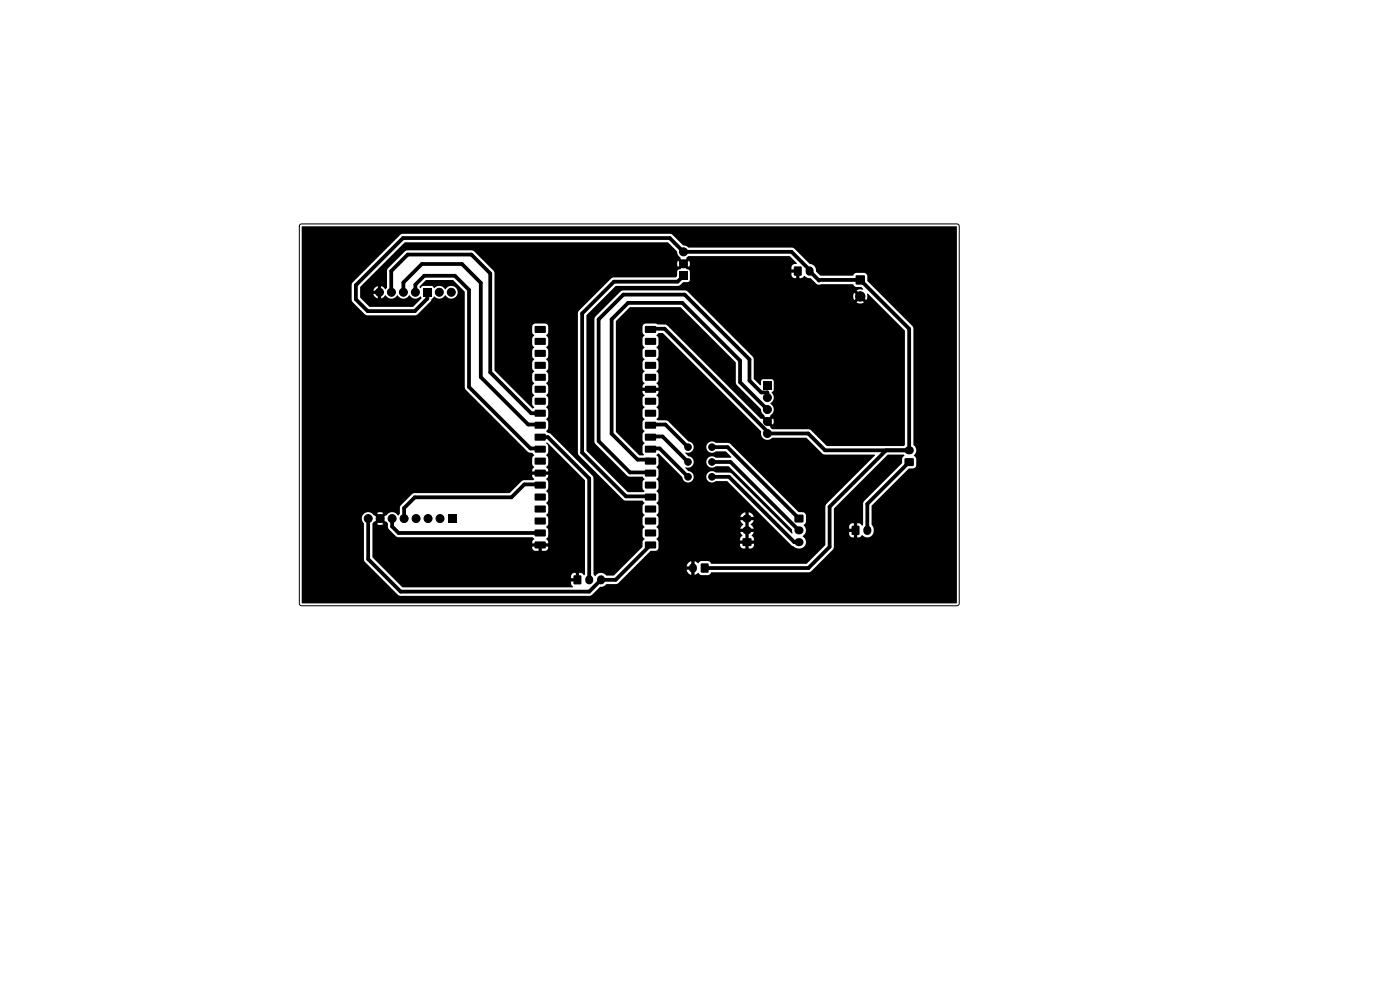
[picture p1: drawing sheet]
<svg xmlns="http://www.w3.org/2000/svg" width="297mm" height="210mm" viewBox="0 0 297 210" stroke-linecap="round" stroke-linejoin="round" font-family="sans-serif">
<path d="M63.6 47.6l.4-.1 139.3 .1 .2 .4-.1 80.2-.4 .3-139.3-.1-.2-.4v-80z" fill="none" stroke="#000" stroke-width=".21"/>
<g fill="#000">
<path d="M76.4 60.8l9.5-9.4h55.8l1.9 2a1.61 1.61 0 0 0 .8 1.3l.6 .8-.4 .2-.1 .3-.7-.7-.2 .6 .1 .6 .1 .1 .7-.6 .2 .4 .3 .1-.7 .6a.51 .51 0 0 0-.7 .5v.9l-.3 .3-13.3 .1-7.4 7.3v30.1l9.6 9.7 .5 .2h3.5l.5 .5-.4 .7v1.3l.4 .6-.4 .6v1.3l.4 .6-.4 .6v1.2l.4 .7-.4 .6v1.1l-6 6.1h-1.6a1.5 1.5 0 0 0-2.5 .1l-.3-.4v-20.6l-9.1-9.2-.9-.5 .4-.7v-1.3l-.4-.6 .4-.7v-1.2l-.4-.6 .4-.7v-1.3l-.4-.6 .4-.6v-1.3l-.4-.6 .4-.7v-1.2l-.4-.6 .4-.7v-1.3l-.4-.6 .4-.7v-1.2l-.4-.6 .4-.7v-1.3l-.4-.6 .4-.5v-1.3l-.2-.4-.4-.3h-2.1l-.4 .2-.3 .4v1.4l.4 .6-.4 .6v1.3l.4 .6-.4 .7v1.2l.4 .6-.4 .7v1.3l.4 .6-.4 .7v1.2l.4 .6-.4 .7v1.3l.4 .6-.4 .5v1.4l.4 .6-.3 .3-8.1-8.1v-20.7l-.2-.5-4.1-4.1-.5-.2-14 .1-3.9 3.9-.1 3.9-.2 .3h-.2l-.9-.6v.9l-.2-.1-.5 .1v-.9l-.5 .3-.4 .5v.2h.9l-.1 .2 .1 .4h-.9l.3 .6 .5 .4h.1v-.9l.3 .1 .4-.1v.9l1-.6a1.43 1.43 0 0 0 2.5-.1 1.48 1.48 0 0 0 2.6 0 1.52 1.52 0 0 0 2.3 .3l.2 .4-1.8 1.8h-9.2l-2-2zM144.1 57.7h1.8v1.7h-1.8zM130.6 60.7h13.2l.5-.3 .6-.5 1.2-.1 .2-.3v-2l-.1-.2-.5-.2-.7-.6 .3-.1 .2-.4 .7 .6 .1-.1v-.6l-.1-.6-.7 .7-.1-.3-.4-.2 1-1.2h21.5l1.5 1.5-.1 .2a.87 .87 0 0 0-1 1.2h1l-.2 .2 .2 .5h-1v.4a.79 .79 0 0 0 1 .7v-1.1l.3 .1 .4-.1v1.1l.6-.1 .5-.4 .5 .4 .8 .1 1.1 1.2a.9 .9 0 0 0 1.1 .1h6.7l.5 .5 1.3 .1 .4 .4-.1 .2-.6-.1-.7 .2 .8 .8-.3 .1-.2 .4-.8-.8a1.5 1.5 0 0 0 0 1.6l.8-.8 .2 .4 .3 .1-.8 .8a1.5 1.5 0 0 0 1.6 0l-.8-.8 .4-.2 .1-.3 .8 .8 .2-.7-.1-.7h.2l7.9 7.9v24.2l-.3 .2h-16.3l-3.7-3.5-7.9-.1-1-1.1 .3-.1 .2-.4 .7 .7v-.2l.1-.6-.1-.6-.7 .7-.2-.4-.3-.1 .6-.8a1.48 1.48 0 0 0 0-2.5 1.59 1.59 0 0 0 .3-2.4l.4-.4v-1.9l-.1-.3-.3-.2-2 .1-.2 .3-.1 .8-.1 .1-1.4-1.3v-4.2l-.2-.5-14-14-13.5-.1-.5 .2-5.4 5.4-.2 .5v26l.2 .5 6.8 6.7 .4 .2h2.7l.5 .5-.4 .7v1.3l.4 .5v.2l-.2 .1h-3.3l-8.8-8.8v-28.7zM168.5 56.6h1.5v1.8h-1.5zM181.6 58.5h1.8v1.8h-1.8zM64 48.1l138.9-.1 .1 79.9-138.9 .1-.1-67.6h10.6l.1 3.5 2.7 2.8 .5 .2h10.4l3.1-3 .2-.5 .4-.5a1.57 1.57 0 0 0 2.5-.3 1.39 1.39 0 0 0 2.1 .5 1.39 1.39 0 0 0 0-2.2 1.39 1.39 0 0 0-2.1 .5 1.52 1.52 0 0 0-2.4-.3l-.5-.5-1.9 .1-.5 .4-.2-.3 1.4-1.4h5.7l2.5 2.4v20.6l13.4 13.4 .9 .3 .4 .4-.4 .6v1.4l.4 .6-.3 .4-.1 .5h1.5a.4 .4 0 0 0 0 .7h-1.5l.1 .5 .3 .4-.2 .3-2.3 .1-2.7 2.6h-20.4l-2.7 2.6-.2 .5v1.2l-.3 .5a1.48 1.48 0 0 0-2.6 0l-.8 .6v-.3l-.4-.2 .6-.7-.5-.1-.8 .1 .6 .7-.4 .2-.1 .3-.7-.6a1.6 1.6 0 0 0-2-.6 1.4 1.4 0 0 0-.2 2.3l.1 7.9 7.4 7.4h40.4l.5-.2 1.8-1.7a1.43 1.43 0 0 0 1.2-.6h2.1l.5-.2 6.8-6.8h1a.72 .72 0 0 0 .7-.7v-.5h17.3a.74 .74 0 0 0 .7 .7h1.1a.86 .86 0 0 0 1.1-1h-1.1v1h-.7v-1h-1.1v.3h-17.3v-.8h18.3a.48 .48 0 0 0 .6 .6 .48 .48 0 0 0 .2-.8h1.1a1.09 1.09 0 0 0-.4-1.1l.4-.8h-1.1v1.8a.48 .48 0 0 0-.8 .3h-18.3l-.4-.5h17.7v.3h1.1v-1.9h-1.1l.5 .8-.5 .8-17.7-.1 .4-.6v-1.3h18.3a.48 .48 0 0 0 .6 .6 .48 .48 0 0 0 .2-.9h1.1l-.6-.9 .6-.8h-1.1v1.7a.48 .48 0 0 0-.8 .3h-18.3l-.1-.3h18.5v-1.7h-1.1l.7 .9-.7 .8h-17.4l-.3-.3 .4-.6v-1.3h18.3v.2a.48 .48 0 0 0 .7 .3 .48 .48 0 0 0 .1-.7h1.1a1.33 1.33 0 0 0-1.1-1v1a.48 .48 0 0 0-.8 .2h-18.3l-.1-.2h18.5v-1l-.6 .3-.5 .7h-17.4l-.3-.5 .4-.5v-1.4l-.4-.6 .4-.6v-1.2l-.4-.7 .4-.6v-1.3l-.4-.7 .4-.6v-1.2l-.4-.7 .4-.6v-1.3l-.4-.7 .4-.3 5.1 5.1a1.21 1.21 0 0 0 1.2 1 1.21 1.21 0 0 0 1.2-1.2 1.21 1.21 0 0 0-1.2-1.2l-.6-.6v-.2a1.24 1.24 0 0 0 1.7-.8 1.24 1.24 0 0 0-1.1-1.5l-.6-.6v-.2a1.28 1.28 0 0 0 1.8-1.2h2.6v.1a1.23 1.23 0 0 0 2.1 .9h2.1l1.1 1.1-.1 .2h-3.1a1.22 1.22 0 0 0-1.7 0 1.22 1.22 0 0 0 0 1.8 1.22 1.22 0 0 0 1.7 0h2.7l13.4 13.4 .1 .8h-.2l-12.7-12.6-.5-.3h-2.9a1.21 1.21 0 0 0-1.7 .2 1.21 1.21 0 0 0 .1 1.6 1.21 1.21 0 0 0 1.7 .1h2.4l13.6 13.6 .4 .2a1.65 1.65 0 0 0 2 .3 1.44 1.44 0 0 0 0-2.5 1.5 1.5 0 0 0 .2-2.3l.3-.3 .2-.4v-1.5l-.3-.4-1.3-.2-14.5-14.4-.5-.3h-2.5a1.23 1.23 0 0 0-2.1 .9h-2.6l-.5-.9-.7-.3-4.3-4.2-.4-.2h-1.8l-.2-.2 .4-.8v-1.2l-.4-.6 .4-.6v-1.3l-.4-.7 .3-.4 .1-.5h-1.5a.4 .4 0 0 0 0-.7h1.5l-.1-.5-.3-.4 .4-.7v-1.2l-.4-.6 .4-.7v-1.3l-.4-.6 .4-.7v-1.2l-.4-.6 .4-.6v-1.3l-.4-.7 .4-.5h.9l20.9 20.9a1.39 1.39 0 0 0 .6 1.6 1.39 1.39 0 0 0 1.8-.2h7.2l3.4 3.3 .4 .2h10.6l.1 .2-10.4 10.5-.1 8.5-3.9 4h-20.3l-.6-.6h-1.4l-.8 .5-.8-.5v1.1l-.2-.1-.5 .1v-1.1a1.33 1.33 0 0 0-.9 1.1h.9l-.1 .3 .1 .4h-.9l.3 .7 .6 .5v-1.1l.3 .1 .4-.1v1.1l.8-.5 .8 .5h1.4l.6-.6 21-.1 5-5v-8.4l11.4-11.4 3.4-.1 .2 .3-.5 .6-.1 1-8.1 8.2-.1 4.9-.2 .1-.5-.4-.5-.1v1.1l-.3-.1-.5 .1v-1.1a.86 .86 0 0 0-.9 1.1h.9l-.1 .3 .1 .4h-.9v.5a.79 .79 0 0 0 .9 .7v-1.1l.3 .1 .5-.1v1.1l.5-.1 .4-.4a1.44 1.44 0 0 0 1.5 .5 1.44 1.44 0 0 0 1.1-1.2l-.1-.8-.4-.7v-4l7.9-7.9h1l.4-.3 .2-.4v-1.4l-.5-.6a1.54 1.54 0 0 0-.1-2.4l-.1-24.8-9.7-9.9v-1a.74 .74 0 0 0-.7-.7h-1.7l-.7 .6h-6.8l-1-.9a1.49 1.49 0 0 0-1.4-1.6l-3.5-3.4-22.1-.1-.6-.3-.6-.2-2.2-2.2-.5-.2h-56.8l-.5 .2-10.1 10.1-.2 .5h-10.6zM89.8 61.2h1.7v1.7h-1.7zM113.5 69.2l2.2-.1 .1 .3v1.1l-.2 .1h-2.1l-.1-.2zM113.5 71.7h2.2l.1 .2v1.1l-.2 .2h-2.1l-.1-.3zM113.5 74.3l2.2-.1 .1 .2v1.2l-.2 .1h-2.1l-.1-.2zM113.5 76.8h2.2l.1 .2v1.1l-.2 .2-2.1-.1-.1-.2zM136.9 76.8h2.2l.1 .2v1.1l-.2 .2-2.1-.1-.1-.2z"/>
<path d="M136.9 74.3l2.2-.1 .1 .2v1.2l-.2 .1h-2.1l-.1-.2zM136.9 71.7h2.2l.1 .2v1.1l-.2 .2h-2.1l-.1-.3zM136.9 69.2l2.2-.1 .1 .3v1.1l-.2 .1h-2.1l-.1-.2zM130.7 68.1l2.9-2.9h10.8l11.7 11.6 .1 4.7 5.2 5.3a1.72 1.72 0 0 0 .8 1.4l.6 .7-.4 .2-.1 .3-.7-.7-.2 .2-20.2-20-1.7-.1-.5-.2h-2l-.4 .2-.3 .4v1.4l.4 .6-.4 .5v1.3l.4 .7-.4 .6v1.2l.4 .7-.4 .6v1.3l.4 .7-.4 .6v1.2l.4 .7-.3 .4-.1 .5h1.5a.4 .4 0 0 0 0 .7h-1.5l.1 .5 .3 .5-.4 .6v1.3l.4 .6-.4 .7v1.2l.4 .6-.4 .7v1.3l.4 .6-.4 .6v1.2l.4 .7-.4 .7v1.3l.3 .5-.9 .1-5-5zM113.5 79.4l2.2-.1 .1 .2v1.2l-.2 .1h-2.1l-.1-.2zM113.5 81.9l2.2-.1 .1 .3v1.1l-.2 .1h-2.1l-.1-.2zM113.5 84.4h2.2l.1 .2v1.1l-.2 .2h-2.1l-.1-.3zM113.5 87l2.2-.1 .1 .2v1.2l-.2 .1h-2.1l-.1-.2zM113.5 89.5h2.2l.1 .2v1.1l-.2 .2-2.1-.1-.1-.2zM113.5 92.1l2.2-.1 .1 .2v1.2l-.2 .1h-2.1l-.1-.2zM113.5 94.6l2.2-.1 .1 .3v1.1l-.2 .1h-2.1l-.1-.2zM113.5 97.1h2.2l.1 .2v1.1l-.2 .2h-2.1l-.1-.3z"/>
<path d="M79.3 110.6l.2 .1 .6-.7 .1 .3 .4 .2-.6 .7 .5 .2 .7-.1 .1-.1-.6-.7 .4-.2v-.3l1.2 1v.8l.2 .5 1.5 1.5 .5 .2h28.4l.4 .3-.3 .5-.1 .4h1.5a.4 .4 0 0 0-.1 .7 .4 .4 0 0 0 .6 0 .4 .4 0 0 0-.1-.7h1.5l-.1-.4-.3-.5 .4-.7v-1.2l-.4-.6 .4-.7v-1.3l-.4-.6 .4-.6v-1.3l-.4-.6 .4-.7v-1.2l-.4-.6 .4-.6v-1.3l-.4-.7 .3-.4 .1-.5h-1.5a.4 .4 0 0 0 0-.7h1.5l-.1-.5-.3-.4 .4-.7v-1.3l-.4-.6 .4-.6v-1.3l-.4-.6 .1-.1 8.1 8v19.9l-.2 .2a.92 .92 0 0 0-1.1-.5v1.2a.48 .48 0 0 0-.6 0 .48 .48 0 0 0 0 .7h-1v.6l.4 .4-.1 .2h-36.1l-2.4-2.4h38.2v.5h1v-1.2a.81 .81 0 0 0-1 .7h-38.2l-4-4v-2h33.9l.2 .4 .4 .2h2.1a.75 .75 0 0 0 .7-.9h-1.4v.9h-.7v-.9h-1.3v.3h-33.9v-5.1zM136.9 97.1h2.2l.1 .2v1.1l-.2 .2h-2.1l-.1-.3zM136.9 94.6l2.2-.1 .1 .3v1.1l-.2 .1h-2.1l-.1-.2zM136.9 92.1l2.2-.1 .1 .2v1.2l-.2 .1h-2.1l-.1-.2zM136.9 89.5h2.2l.1 .2v1.1l-.2 .2-2.1-.1-.1-.2zM136.9 87l2.2-.1 .1 .2v1.2l-.2 .1h-2.1l-.1-.2zM136.9 84.4h2.2l.1 .2v1.1l-.2 .2h-2.1l-.1-.3zM136.9 81.9l2.2-.1 .1 .3v1.1l-.2 .1h-2.1l-.1-.2zM136.9 79.4l2.2-.1 .1 .2v1.2l-.2 .1h-2.1l-.1-.2zM161.9 80.9h1.7v1.7h-1.7zM191.9 97.2h1.9v1.6h-1.9zM95 109.2h1.7v1.7h-1.7z"/>
<path d="M113.5 114.9h2.2l.1 .2v1.1l-.2 .2-2.1-.1-.1-.2zM113.5 99.7l2.2-.1 .1 .2v1.2l-.2 .1h-2.1l-.1-.2zM113.5 102.2h2.2l.1 .2v1.1l-.2 .2-2.1-.1-.1-.2zM113.5 104.8l2.2-.1 .1 .2v1.2l-.2 .1h-2.1l-.1-.2zM113.5 107.3l2.2-.1 .1 .3v1.1l-.2 .1h-2.1l-.1-.2zM113.5 109.8h2.2l.1 .2v1.1l-.2 .2h-2.1l-.1-.3zM113.5 112.4l2.2-.1 .1 .2v1.2l-.2 .1h-2.1l-.1-.2zM136.9 114.9h2.2l.1 .2v1.1l-.2 .2-2.1-.1-.1-.2zM136.9 112.4l2.2-.1 .1 .2v1.2l-.2 .1h-2.1l-.1-.2zM136.9 109.8h2.2l.1 .2v1.1l-.2 .2h-2.1l-.1-.3zM136.9 107.3l2.2-.1 .1 .3v1.1l-.2 .1h-2.1l-.1-.2zM136.9 104.8l2.2-.1 .1 .2v1.2l-.2 .1h-2.1l-.1-.2z"/>
<path d="M136.9 102.2h2.2l.1 .2v1.1l-.2 .2-2.1-.1-.1-.2zM136.9 99.7l2.2-.1 .1 .2v1.2l-.2 .1h-2.1l-.1-.2zM157.6 114.2h1.8v1.6h-1.8zM168.6 109.2h1.8v1.6h-1.8zM180.7 111.6h1.6v1.8h-1.6zM121.7 122.1h1.6v1.8h-1.6zM148.7 119.6h1.6v1.8h-1.6z"/>
</g>
<path d="M171.7 57.4v.3M192.7 95.5h.3M158.3 112.5h.3M158.3 110h.3M169.4 112.5h.2M169.4 115h.2M184 112.4v.3M125 122.9v.2M127.5 122.9v.2M147 120.4v.3" fill="none" stroke="#000" stroke-width="1.7"/>
<g fill="#000" stroke="#000" stroke-width=".21">
<circle cx="145" cy="56" r=".85"/>
<circle cx="145" cy="53.4" r=".85"/>
<circle cx="80.5" cy="62" r=".85"/>
<circle cx="83" cy="62" r=".85"/>
<circle cx="85.6" cy="62" r=".85"/>
<circle cx="88.1" cy="62" r=".85"/>
<circle cx="93.2" cy="62" r=".85"/>
<circle cx="95.7" cy="62" r=".85"/>
<circle cx="182.5" cy="62.9" r="1"/>
<circle cx="146" cy="98" r=".7"/>
<circle cx="146" cy="94.8" r=".7"/>
<circle cx="151" cy="98" r=".7"/>
<circle cx="151" cy="94.8" r=".7"/>
<circle cx="162.8" cy="89.4" r=".85"/>
<circle cx="162.8" cy="84.3" r=".85"/>
<circle cx="162.8" cy="86.9" r=".85"/>
<circle cx="162.8" cy="92" r=".85"/>
<circle cx="78.1" cy="110" r=".85"/>
<circle cx="80.6" cy="110" r=".85"/>
<circle cx="83.2" cy="110" r=".85"/>
<circle cx="85.7" cy="110" r=".85"/>
<circle cx="88.3" cy="110" r=".85"/>
<circle cx="90.8" cy="110" r=".85"/>
<circle cx="93.3" cy="110" r=".85"/>
<circle cx="146" cy="101.1" r=".7"/>
<circle cx="151" cy="101.1" r=".7"/>
</g>
<g fill="none" stroke="#000" stroke-width=".8">
<path d="M145 58.5l-1.3 1.3h-13.5l-6.7 6.7v29.5l9.3 9.3h5.1l.1 .1M83 62v-4.5l3.5-3.5h13.5l4 4v21l8.7 8.7h1.9M85.6 62v-2.1l3.9-3.9h8.5l4 4v20l10.1 10.1h2.4l.1 .1M88.1 62v-1.6l1.9-1.9h6.5l3 3v20.6l13 13h2l.1 .2M90.7 62v1.3l-2.7 2.7h-10l-2.5-2.5v-3l10-10h56.6l2.9 2.9h22.9l3.8 3.9v.2l2.1 2 .1-.1h8.6l10.4 10.4v25.7h-17.9l-3.5-3.5h-8.7v-.5l-21.8-21.8h-1.9M113.9 92.7h2.3l8.8 8.8v21.5M138 95.3l.1-.2h1.8l6.1 6.1M139.1 90.1h2.1l4.8 4.8M139.1 92.6h1.5l5.4 5.4M151 98h4l14.5 14.5M151 94.9h3.3l15.2 15.1M162.8 86.9l-5.8-5.8v-4.6l-12.3-12.2h-11.5l-3.5 3.5v24.2l5.5 5.5h2.5l.3 .3"/>
<path d="M162.8 84.3v-1.1h-1.3l-2.5-2.4v-4.5l-13.8-13.8h-13l-5.2 5.3v25.8l6.6 6.6h4.3l.1 .2M188 95.5l-12 12v8.5l-4.5 4.5h-22M192.9 98l-8.9 8.9v5.6M78.1 110v8.6l6.9 6.9h40l2.5-2.5h3.1l7.4-7.4M83.2 110v1.7l1.4 1.4h30M114.6 102.9l-.1-.1h-3.3l-2.7 2.7h-20.5l-2.3 2.3v2.2M151 101.2h3.7l13.8 13.8h1"/>
</g>
</svg>
